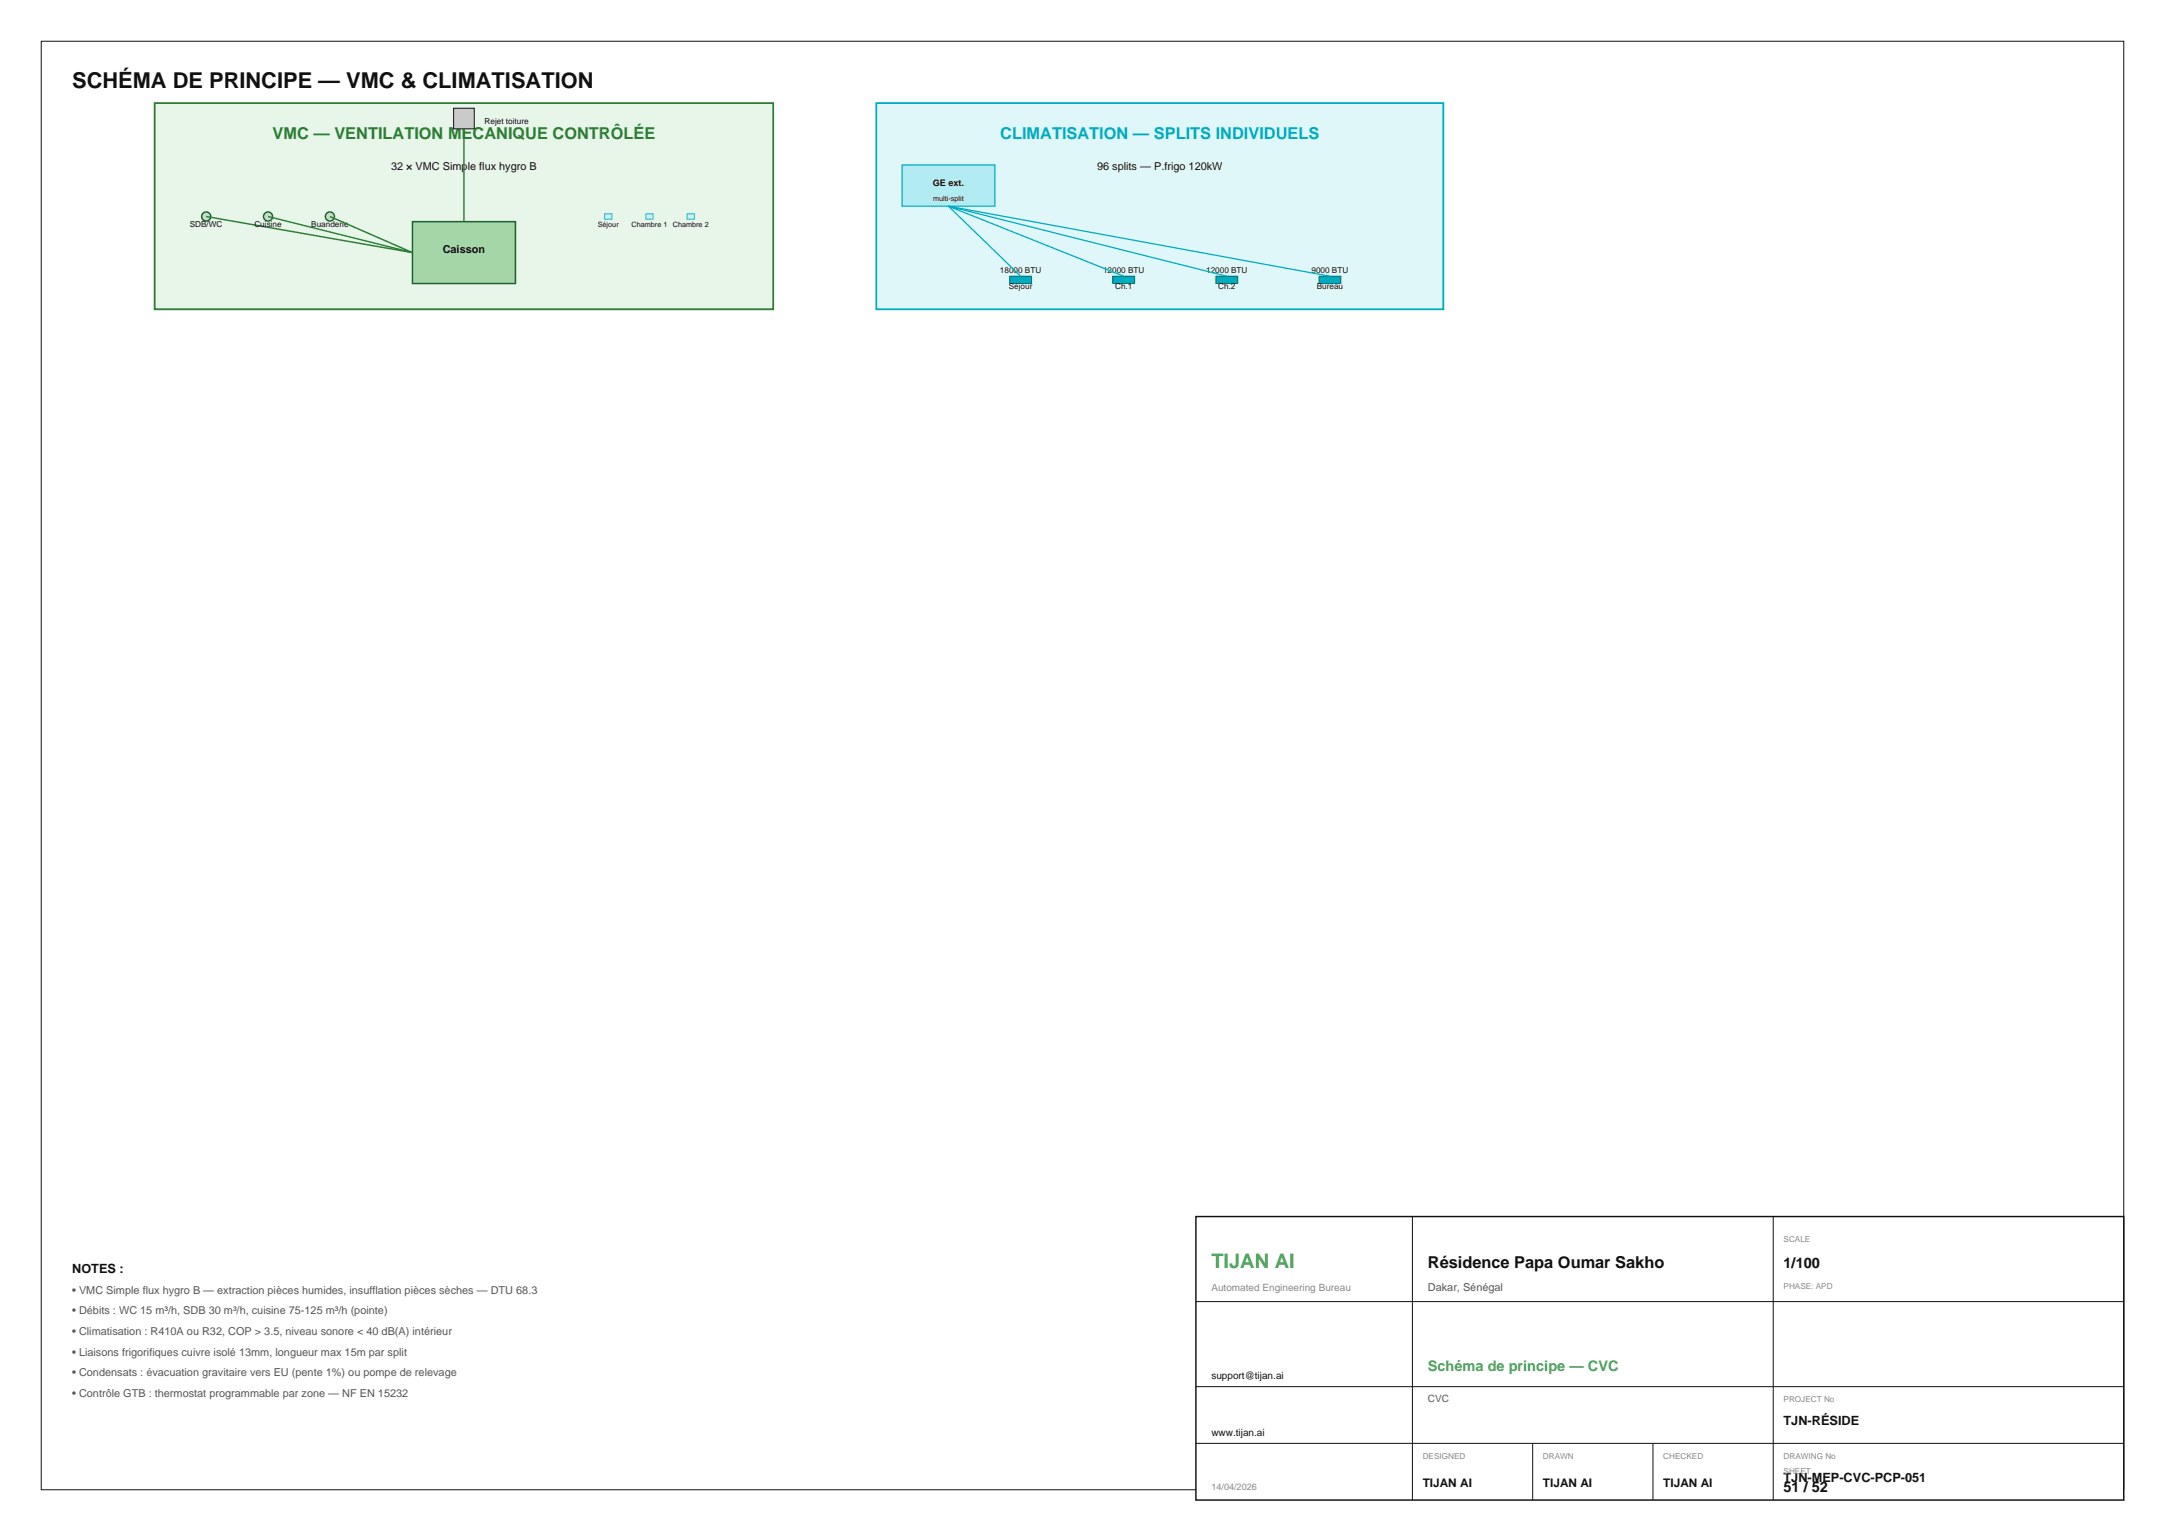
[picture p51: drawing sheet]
<svg xmlns="http://www.w3.org/2000/svg" width="420mm" height="297mm" viewBox="0 0 420 297" stroke-linecap="round" stroke-linejoin="round" font-family="sans-serif">
<defs><g id="words">
<text font-size="4.2" fill="#111" x="14" y="17">SCHÉMA DE PRINCIPE — VMC &amp; CLIMATISATION</text>
<text font-size="3.9" fill="#43a956" x="235" y="246">TIJAN AI</text>
<text font-size="3.2" fill="#2e7d32" x="52.9" y="27">VMC — VENTILATION MÉCANIQUE CONTRÔLÉE</text>
<text font-size="3.2" fill="#00acc1" x="194" y="27">CLIMATISATION — SPLITS INDIVIDUELS</text>
<text font-size="3.2" fill="#111" x="277" y="246">Résidence Papa Oumar Sakho</text>
<g font-size="2.8" fill="#111">
<text x="346" y="246">1/100</text>
<text x="346" y="289.5">51 / 52</text>
</g>
<text font-size="2.8" fill="#43a956" x="277" y="266">Schéma de principe — CVC</text>
<g font-size="2.5" fill="#111">
<text x="14" y="247">NOTES :</text>
<text x="346" y="276.5">TJN-RÉSIDE</text>
<text x="346" y="287.5">TJN-MEP-CVC-PCP-051</text>
</g>
<g font-size="2.3" fill="#111">
<text x="276" y="288.5">TIJAN AI</text>
<text x="299.3" y="288.5">TIJAN AI</text>
<text x="322.7" y="288.5">TIJAN AI</text>
</g>
<g font-size="2.1" fill="#111">
<text x="75.9" y="33">32 × VMC Simple flux hygro B</text>
<text x="212.8" y="33">96 splits — P.frigo 120kW</text>
<text x="85.9" y="49">Caisson</text>
</g>
<g font-size="2.1" fill="#555">
<text x="14" y="251">• VMC Simple flux hygro B — extraction pièces humides, insufflation pièces sèches — DTU 68.3</text>
<text x="277" y="250.5">Dakar, Sénégal</text>
<text x="14" y="255">• Débits : WC 15 m³/h, SDB 30 m³/h, cuisine 75-125 m³/h (pointe)</text>
<text x="14" y="259">• Climatisation : R410A ou R32, COP &gt; 3.5, niveau sonore &lt; 40 dB(A) intérieur</text>
<text x="14" y="263">• Liaisons frigorifiques cuivre isolé 13mm, longueur max 15m par split</text>
<text x="14" y="267">• Condensats : évacuation gravitaire vers EU (pente 1%) ou pompe de relevage</text>
<text x="14" y="271">• Contrôle GTB : thermostat programmable par zone — NF EN 15232</text>
</g>
<text font-size="1.9" fill="#888" x="235" y="250.5">Automated Engineering Bureau</text>
<g font-size="1.9" fill="#111">
<text x="235" y="267.5">support@tijan.ai</text>
<text x="235" y="278.5">www.tijan.ai</text>
</g>
<text font-size="1.9" fill="#555" x="277" y="272">CVC</text>
<text font-size="1.8" fill="#111" x="181" y="36">GE ext.</text>
<text font-size="1.8" fill="#888" x="235" y="289">14/04/2026</text>
<g font-size="1.6" fill="#111">
<text x="94" y="24">Rejet toiture</text>
<text x="36.8" y="44.1">SDB/WC</text>
<text x="49.4" y="44.1">Cuisine</text>
<text x="60.4" y="44.1">Buanderie</text>
<text x="194" y="52.9">18000 BTU</text>
<text x="214" y="52.9">12000 BTU</text>
<text x="234" y="52.9">12000 BTU</text>
<text x="254.4" y="52.9">9000 BTU</text>
<text x="195.7" y="56.1">Séjour</text>
<text x="216.3" y="56.1">Ch.1</text>
<text x="236.3" y="56.1">Ch.2</text>
<text x="255.4" y="56.1">Bureau</text>
</g>
<g font-size="1.6" fill="#888">
<text x="346" y="241">SCALE</text>
<text x="346" y="250">PHASE: APD</text>
<text x="346" y="272">PROJECT No</text>
<text x="276" y="283">DESIGNED</text>
<text x="299.3" y="283">DRAWN</text>
<text x="322.7" y="283">CHECKED</text>
<text x="346" y="283">DRAWING No</text>
<text x="346" y="286">SHEET</text>
</g>
<g font-size="1.4" fill="#111">
<text x="181" y="39">multi-split</text>
<text x="116" y="44.1">Séjour</text>
<text x="122.5" y="44.1">Chambre 1</text>
<text x="130.5" y="44.1">Chambre 2</text>
</g>
</g></defs>
<path d="M8 8h404v281h-404z" fill="none" stroke="#111" stroke-width=".19"/>
<path d="M30 20h120v40h-120z" fill-rule="evenodd" fill="#e8f5e9" stroke="#2e7d32" stroke-width=".35"/>
<path d="M80 43h20v12h-20z" fill-rule="evenodd" fill="#a5d6a7" stroke="#1b5e20" stroke-width=".28"/>
<circle cx="40" cy="42" r=".88" fill="#c8e6c9" stroke="#1b5e20" stroke-width=".28"/>
<path d="M40 42l40 7" fill="none" stroke="#2e7d32" stroke-width=".28"/>
<circle cx="52" cy="42" r=".88" fill="#c8e6c9" stroke="#1b5e20" stroke-width=".28"/>
<path d="M52 42l28 7" fill="none" stroke="#2e7d32" stroke-width=".28"/>
<circle cx="64" cy="42" r=".88" fill="#c8e6c9" stroke="#1b5e20" stroke-width=".28"/>
<path d="M64 42l16 7" fill="none" stroke="#2e7d32" stroke-width=".28"/>
<path d="M88 21h4v4h-4z" fill-rule="evenodd" fill="#ccc" stroke="#111" stroke-width=".19"/>
<path d="M90 25v18" fill="none" stroke="#2e7d32" stroke-width=".28"/>
<g fill="#d6e4f0" stroke="#2196f3" stroke-width=".19">
<path d="M117.3 41.5h1.4v1h-1.4z" fill-rule="evenodd"/>
<path d="M125.3 41.5h1.4v1h-1.4z" fill-rule="evenodd"/>
<path d="M133.3 41.5h1.4v1h-1.4z" fill-rule="evenodd"/>
</g>
<path d="M170 20h110v40h-110z" fill-rule="evenodd" fill="#e0f7fa" stroke="#00acc1" stroke-width=".35"/>
<path d="M175 32h18v8h-18z" fill-rule="evenodd" fill="#b2ebf2" stroke="#00acc1" stroke-width=".25"/>
<path d="M195.9 53.6h4.2v1.4h-4.2z" fill-rule="evenodd" fill="#00acc1" stroke="#006064" stroke-width=".19"/>
<path d="M184 40l14 13.6" fill="none" stroke="#00acc1" stroke-width=".25"/>
<path d="M215.9 53.6h4.2v1.4h-4.2z" fill-rule="evenodd" fill="#00acc1" stroke="#006064" stroke-width=".19"/>
<path d="M184 40l34 13.6" fill="none" stroke="#00acc1" stroke-width=".25"/>
<path d="M235.9 53.6h4.2v1.4h-4.2z" fill-rule="evenodd" fill="#00acc1" stroke="#006064" stroke-width=".19"/>
<path d="M184 40l54 13.6" fill="none" stroke="#00acc1" stroke-width=".25"/>
<path d="M255.9 53.6h4.2v1.4h-4.2z" fill-rule="evenodd" fill="#00acc1" stroke="#006064" stroke-width=".19"/>
<path d="M184 40l74 13.6" fill="none" stroke="#00acc1" stroke-width=".25"/>
<path d="M232 236h180v55h-180z" fill-rule="evenodd" fill="#fff" stroke="#111" stroke-width=".28"/>
<path d="M274 236v55M344 236v55M232 252.5h180M232 269h180M232 280h180M297.3 280v11M320.7 280v11" fill="none" stroke="#111" stroke-width=".19"/>
<use href="#words"/>
</svg>
